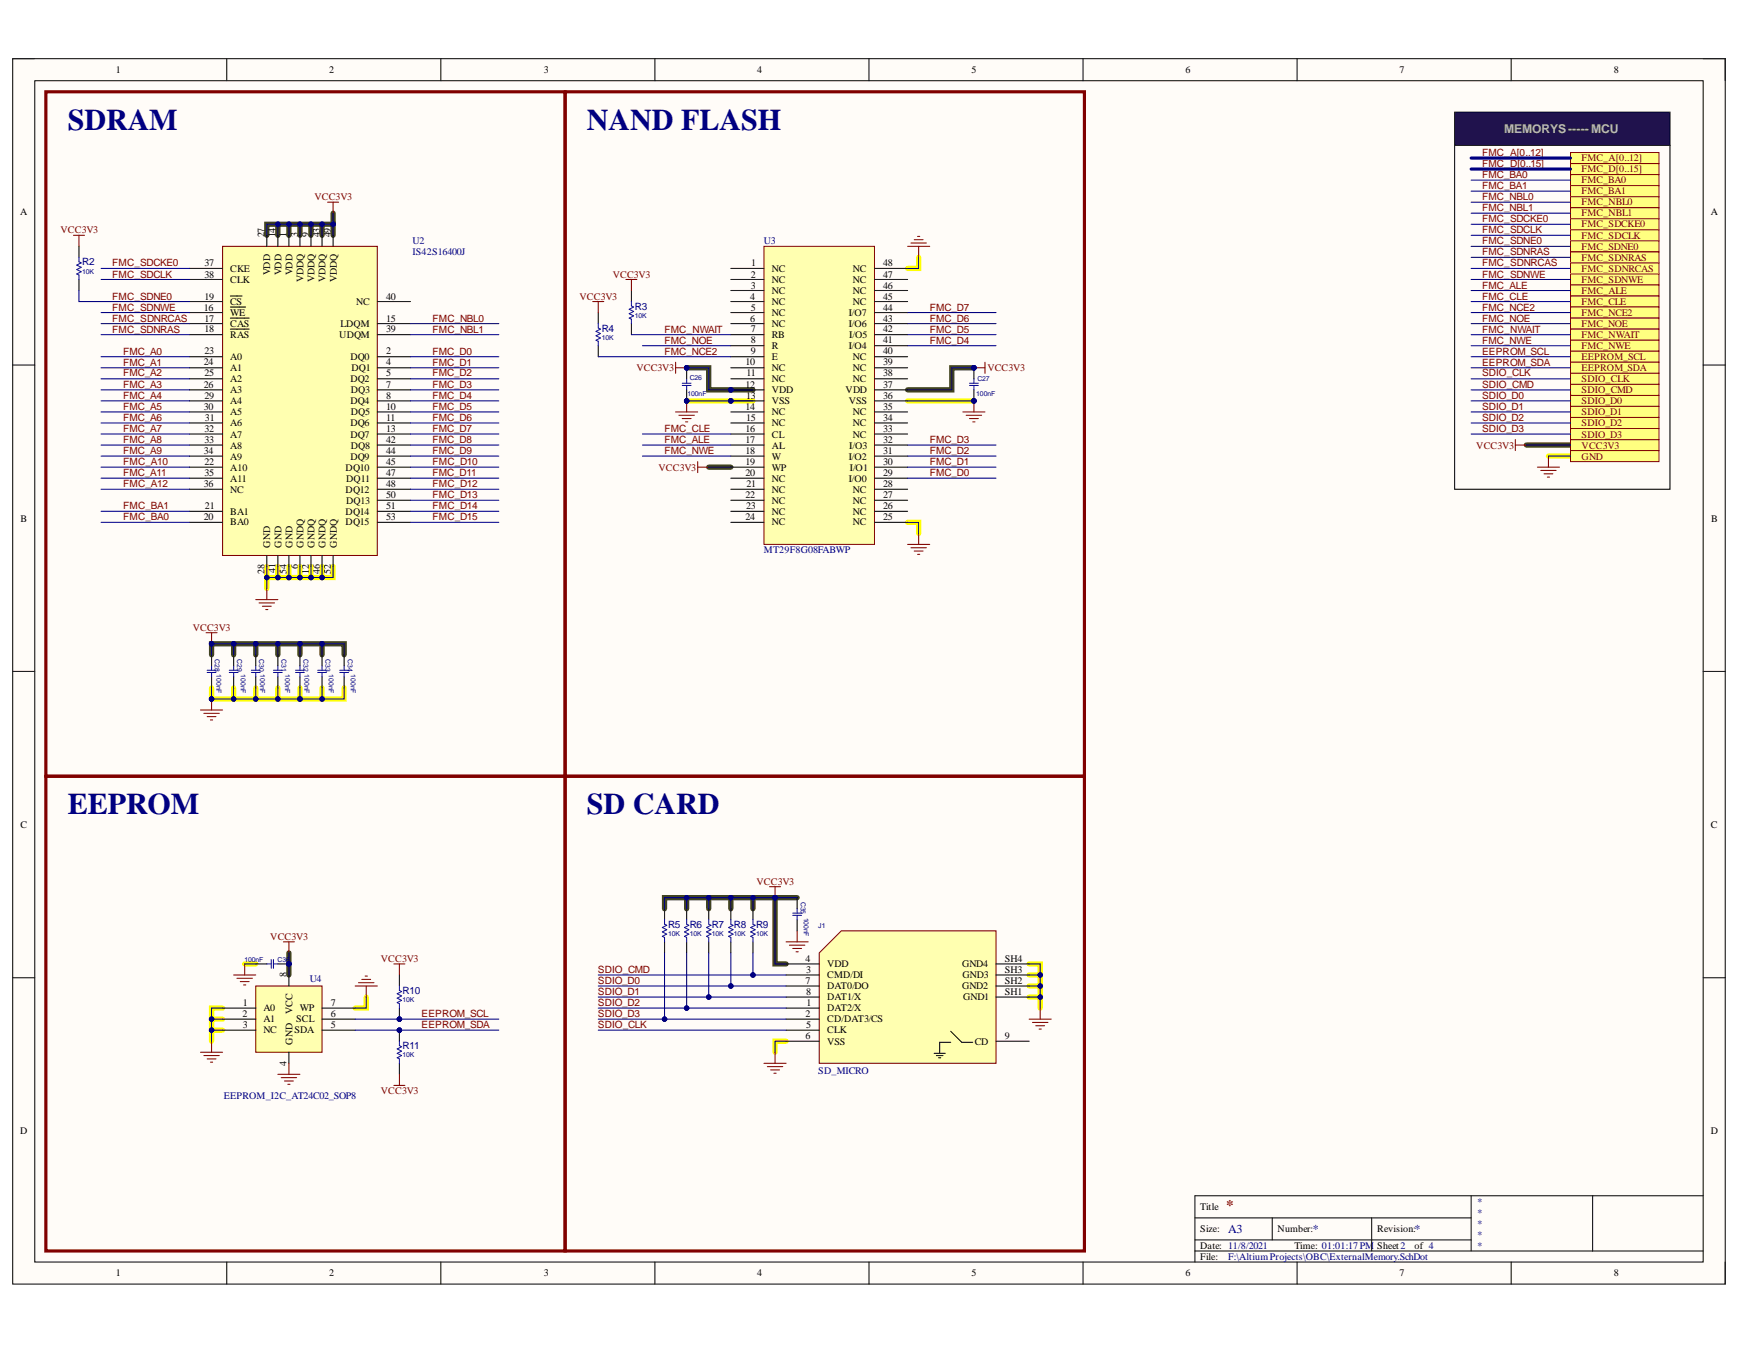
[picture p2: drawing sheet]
<svg xmlns="http://www.w3.org/2000/svg" width="279mm" height="216mm" viewBox="0 0 279 216" stroke-linecap="round" stroke-linejoin="round" font-family="sans-serif">
<defs><g id="words">
<g font-size="4.8" fill="#000080">
<text x="10.9" y="20.8">SDRAM</text>
<text x="94.2" y="20.8">NAND FLASH</text>
<text x="10.9" y="130.7">EEPROM</text>
<text x="94.2" y="130.7">SD CARD</text>
</g>
<text font-size="2.4" fill="#800000" x="196.8" y="194.3">*</text>
<text font-size="1.9" fill="#b7b7b7" x="241.4" y="21.4">MEMORYS----- MCU</text>
<g font-size="1.9" fill="#000080">
<text x="197.1" y="197.9">A3</text>
<text x="210.7" y="197.9">*</text>
<text x="227" y="197.9">*</text>
</g>
<g font-size="1.6">
<text x="18.6" y="11.8">1</text>
<text x="52.8" y="11.8">2</text>
<text x="87.3" y="11.8">3</text>
<text x="121.5" y="11.8">4</text>
<text x="155.9" y="11.8">5</text>
<text x="190.2" y="11.8">6</text>
<text x="224.6" y="11.8">7</text>
<text x="259" y="11.8">8</text>
<text x="3.2" y="34.6">A</text>
<text x="274.5" y="34.6">A</text>
<text x="42.4" y="38.1" transform="rotate(-90 42.4 38.1)">27</text>
<text x="44.2" y="38.1" transform="rotate(-90 44.2 38.1)">14</text>
<text x="46" y="38.1" transform="rotate(-90 46 38.1)">1</text>
<text x="47.8" y="38.1" transform="rotate(-90 47.8 38.1)">3</text>
<text x="49.5" y="38.1" transform="rotate(-90 49.5 38.1)">9</text>
<text x="51.3" y="38.1" transform="rotate(-90 51.3 38.1)">43</text>
<text x="53.1" y="38.1" transform="rotate(-90 53.1 38.1)">49</text>
<text x="32.8" y="42.8">37</text>
<text x="32.8" y="44.5">38</text>
<text x="36.9" y="43.6">CKE</text>
<text x="36.9" y="45.4">CLK</text>
<text x="43.4" y="44.2" transform="rotate(-90 43.4 44.2)">VDD</text>
<text x="45.2" y="44.2" transform="rotate(-90 45.2 44.2)">VDD</text>
<text x="46.9" y="44.2" transform="rotate(-90 46.9 44.2)">VDD</text>
<text x="48.7" y="45.3" transform="rotate(-90 48.7 45.3)">VDDQ</text>
<text x="50.5" y="45.3" transform="rotate(-90 50.5 45.3)">VDDQ</text>
<text x="52.3" y="45.3" transform="rotate(-90 52.3 45.3)">VDDQ</text>
<text x="54" y="45.3" transform="rotate(-90 54 45.3)">VDDQ</text>
<text x="120.5" y="44.5">2</text>
<text x="120.5" y="46.3">3</text>
<text x="120.6" y="42.8">1</text>
<text x="123.9" y="43.6">NC</text>
<text x="123.9" y="45.4">NC</text>
<text x="123.9" y="47.2">NC</text>
<text x="136.9" y="47.2">NC</text>
<text x="136.9" y="45.4">NC</text>
<text x="136.9" y="43.6">NC</text>
<text x="141.7" y="46.3">46</text>
<text x="141.7" y="44.5">47</text>
<text x="141.7" y="42.8">48</text>
<text x="32.7" y="49.9">16</text>
<text x="32.8" y="51.6">17</text>
<text x="32.8" y="53.3">18</text>
<text x="32.8" y="48.1">19</text>
<text x="36.9" y="50.7">WE</text>
<text x="36.9" y="52.5">CAS</text>
<text x="36.9" y="48.9">CS</text>
<text x="54.6" y="52.5">LDQM</text>
<text x="57.2" y="48.9">NC</text>
<text x="62" y="48.1">40</text>
<text x="62" y="53.3">39</text>
<text x="62" y="51.6">15</text>
<text x="120.4" y="48.1">4</text>
<text x="120.4" y="51.6">6</text>
<text x="120.5" y="49.9">5</text>
<text x="120.5" y="53.3">7</text>
<text x="123.9" y="48.9">NC</text>
<text x="123.9" y="50.7">NC</text>
<text x="123.9" y="52.5">NC</text>
<text x="136.2" y="52.5">I/O6</text>
<text x="136.2" y="50.7">I/O7</text>
<text x="136.9" y="48.9">NC</text>
<text x="141.7" y="53.3">42</text>
<text x="141.7" y="51.6">43</text>
<text x="141.7" y="49.9">44</text>
<text x="141.7" y="48.1">45</text>
<text x="32.7" y="58.7">24</text>
<text x="32.8" y="56.9">23</text>
<text x="36.9" y="54.3">RAS</text>
<text x="36.9" y="57.8">A0</text>
<text x="36.9" y="59.6">A1</text>
<text x="54.5" y="54.3">UDQM</text>
<text x="56.2" y="57.8">DQ0</text>
<text x="56.4" y="59.6">DQ1</text>
<text x="62" y="56.9">2</text>
<text x="62" y="58.7">4</text>
<text x="119.6" y="58.7">10</text>
<text x="120.5" y="55.1">8</text>
<text x="120.5" y="56.9">9</text>
<text x="123.9" y="54.3">RB</text>
<text x="123.9" y="56">R</text>
<text x="123.9" y="57.8">E</text>
<text x="123.9" y="59.6">NC</text>
<text x="136.2" y="56">I/O4</text>
<text x="136.3" y="54.3">I/O5</text>
<text x="136.9" y="59.6">NC</text>
<text x="136.9" y="57.8">NC</text>
<text x="141.7" y="58.7">39</text>
<text x="141.7" y="56.9">40</text>
<text x="141.7" y="55.1">41</text>
<text x="32.7" y="62.2">26</text>
<text x="32.7" y="65.8">30</text>
<text x="32.8" y="60.4">25</text>
<text x="32.8" y="64">29</text>
<text x="36.9" y="61.4">A2</text>
<text x="36.9" y="63.1">A3</text>
<text x="36.9" y="64.9">A4</text>
<text x="56.2" y="61.4">DQ2</text>
<text x="56.2" y="64.9">DQ4</text>
<text x="56.3" y="63.1">DQ3</text>
<text x="62" y="60.4">5</text>
<text x="62" y="62.2">7</text>
<text x="62" y="64">8</text>
<text x="62" y="65.8">10</text>
<text x="119.6" y="62.2">12</text>
<text x="119.6" y="65.8">14</text>
<text x="119.7" y="64">13</text>
<text x="119.8" y="60.4">11</text>
<text x="123.9" y="61.4">NC</text>
<text x="123.9" y="63.1">VDD</text>
<text x="123.9" y="64.9">VSS</text>
<text x="135.7" y="63.1">VDD</text>
<text x="136.2" y="64.9">VSS</text>
<text x="136.9" y="61.4">NC</text>
<text x="141.7" y="65.8">35</text>
<text x="141.7" y="64">36</text>
<text x="141.7" y="62.2">37</text>
<text x="141.7" y="60.4">38</text>
<text x="32.8" y="69.3">32</text>
<text x="32.8" y="71.1">33</text>
<text x="32.9" y="67.5">31</text>
<text x="36.9" y="66.7">A5</text>
<text x="36.9" y="68.5">A6</text>
<text x="36.9" y="70.2">A7</text>
<text x="56.2" y="68.5">DQ6</text>
<text x="56.2" y="70.2">DQ7</text>
<text x="56.3" y="66.7">DQ5</text>
<text x="62" y="67.5">11</text>
<text x="62" y="69.3">13</text>
<text x="62" y="71.1">42</text>
<text x="119.6" y="69.3">16</text>
<text x="119.6" y="71.1">17</text>
<text x="119.7" y="67.5">15</text>
<text x="123.9" y="66.7">NC</text>
<text x="123.9" y="68.5">NC</text>
<text x="123.9" y="70.2">CL</text>
<text x="136.9" y="70.2">NC</text>
<text x="136.9" y="68.5">NC</text>
<text x="136.9" y="66.7">NC</text>
<text x="141.7" y="71.1">32</text>
<text x="141.7" y="69.3">33</text>
<text x="141.7" y="67.5">34</text>
<text x="32.7" y="72.9">34</text>
<text x="32.8" y="74.6">22</text>
<text x="32.8" y="76.4">35</text>
<text x="36.9" y="72">A8</text>
<text x="36.9" y="73.8">A9</text>
<text x="36.9" y="75.6">A10</text>
<text x="36.9" y="77.3">A11</text>
<text x="55.5" y="75.6">DQ10</text>
<text x="55.6" y="77.3">DQ11</text>
<text x="56.2" y="73.8">DQ9</text>
<text x="56.3" y="72">DQ8</text>
<text x="62" y="72.9">44</text>
<text x="62" y="74.6">45</text>
<text x="62" y="76.4">47</text>
<text x="119.6" y="72.9">18</text>
<text x="119.6" y="74.6">19</text>
<text x="119.6" y="76.4">20</text>
<text x="123.9" y="72">AL</text>
<text x="123.9" y="73.8">W</text>
<text x="123.9" y="75.6">WP</text>
<text x="123.9" y="77.3">NC</text>
<text x="136.2" y="77.3">I/O0</text>
<text x="136.2" y="73.8">I/O2</text>
<text x="136.3" y="72">I/O3</text>
<text x="136.4" y="75.6">I/O1</text>
<text x="141.7" y="76.4">29</text>
<text x="141.7" y="74.6">30</text>
<text x="141.7" y="72.9">31</text>
<text x="3.3" y="83.8">B</text>
<text x="32.7" y="78.2">36</text>
<text x="32.7" y="83.5">20</text>
<text x="32.9" y="81.7">21</text>
<text x="36.9" y="79.1">NC</text>
<text x="36.9" y="82.7">BA1</text>
<text x="55.5" y="79.1">DQ12</text>
<text x="55.5" y="82.7">DQ14</text>
<text x="55.6" y="80.9">DQ13</text>
<text x="62" y="78.2">48</text>
<text x="62" y="80">50</text>
<text x="62" y="81.7">51</text>
<text x="62" y="83.5">53</text>
<text x="119.6" y="80">22</text>
<text x="119.6" y="83.5">24</text>
<text x="119.7" y="81.7">23</text>
<text x="119.8" y="78.2">21</text>
<text x="123.9" y="79.1">NC</text>
<text x="123.9" y="80.9">NC</text>
<text x="123.9" y="82.7">NC</text>
<text x="136.9" y="82.7">NC</text>
<text x="136.9" y="80.9">NC</text>
<text x="136.9" y="79.1">NC</text>
<text x="141.7" y="83.5">25</text>
<text x="141.7" y="81.7">26</text>
<text x="141.7" y="80">27</text>
<text x="141.7" y="78.2">28</text>
<text x="274.6" y="83.8">B</text>
<text x="36.9" y="84.3">BA0</text>
<text x="43.4" y="87.9" transform="rotate(-90 43.4 87.9)">GND</text>
<text x="45.2" y="87.9" transform="rotate(-90 45.2 87.9)">GND</text>
<text x="46.9" y="87.9" transform="rotate(-90 46.9 87.9)">GND</text>
<text x="48.7" y="87.9" transform="rotate(-90 48.7 87.9)">GNDQ</text>
<text x="50.5" y="87.9" transform="rotate(-90 50.5 87.9)">GNDQ</text>
<text x="52.3" y="87.9" transform="rotate(-90 52.3 87.9)">GNDQ</text>
<text x="54" y="87.9" transform="rotate(-90 54 87.9)">GNDQ</text>
<text x="55.5" y="84.3">DQ15</text>
<text x="123.9" y="84.3">NC</text>
<text x="136.9" y="84.3">NC</text>
<text x="42.4" y="92.1" transform="rotate(-90 42.4 92.1)">28</text>
<text x="44.2" y="92" transform="rotate(-90 44.2 92)">41</text>
<text x="46" y="92.1" transform="rotate(-90 46 92.1)">54</text>
<text x="47.8" y="91.3" transform="rotate(-90 47.8 91.3)">6</text>
<text x="49.5" y="92.1" transform="rotate(-90 49.5 92.1)">12</text>
<text x="51.3" y="92.1" transform="rotate(-90 51.3 92.1)">46</text>
<text x="53.1" y="92.1" transform="rotate(-90 53.1 92.1)">52</text>
<text x="3.3" y="132.9">C</text>
<text x="274.5" y="132.9">C</text>
<text x="129.3" y="154.4">4</text>
<text x="132.7" y="155.2">VDD</text>
<text x="154.4" y="155.2">GND4</text>
<text x="161.2" y="154.4">SH4</text>
<text x="39" y="161.5">1</text>
<text x="46" y="156.9" transform="rotate(-90 46 156.9)">8</text>
<text x="53.1" y="161.5">7</text>
<text x="129.3" y="158">7</text>
<text x="129.4" y="156.2">3</text>
<text x="129.4" y="159.7">8</text>
<text x="129.5" y="161.5">1</text>
<text x="132.7" y="157">CMD/DI</text>
<text x="132.7" y="158.8">DAT0/DO</text>
<text x="132.7" y="160.6">DAT1/X</text>
<text x="154.4" y="158.8">GND2</text>
<text x="154.5" y="157">GND3</text>
<text x="154.6" y="160.6">GND1</text>
<text x="161.2" y="159.7">SH1</text>
<text x="161.2" y="158">SH2</text>
<text x="161.2" y="156.2">SH3</text>
<text x="38.9" y="163.3">2</text>
<text x="39" y="165.1">3</text>
<text x="42.3" y="162.3">A0</text>
<text x="42.3" y="164.1">A1</text>
<text x="42.3" y="165.9">NC</text>
<text x="46.9" y="167.7" transform="rotate(-90 46.9 167.7)">GND</text>
<text x="46.9" y="162.8" transform="rotate(-90 46.9 162.8)">VCC</text>
<text x="47.3" y="165.9">SDA</text>
<text x="47.5" y="164.1">SCL</text>
<text x="48.1" y="162.3">WP</text>
<text x="53.1" y="163.3">6</text>
<text x="53.1" y="165.1">5</text>
<text x="129.3" y="163.3">2</text>
<text x="129.3" y="166.8">6</text>
<text x="129.4" y="165.1">5</text>
<text x="132.7" y="162.3">DAT2/X</text>
<text x="132.7" y="164.1">CD/DAT3/CS</text>
<text x="132.7" y="165.9">CLK</text>
<text x="132.7" y="167.7">VSS</text>
<text x="156.4" y="167.7">CD</text>
<text x="161.2" y="166.8">9</text>
<text x="46" y="171.1" transform="rotate(-90 46 171.1)">4</text>
<text x="3.2" y="182">D</text>
<text x="274.5" y="182">D</text>
<text x="192.6" y="194.3">Title</text>
<text x="192.6" y="197.8">Size:</text>
<text x="205" y="197.8">Number:</text>
<text x="221" y="197.8">Revision:</text>
<text x="192.6" y="200.5">Date: 11/8/2021</text>
<text x="192.6" y="202.2">File:</text>
<text x="207.7" y="200.5">Time: 01:01:17 PM</text>
<text x="221" y="200.5">Sheet2</text>
<text x="227" y="200.5">of 4</text>
<text x="18.6" y="204.9">1</text>
<text x="52.8" y="204.9">2</text>
<text x="87.3" y="204.9">3</text>
<text x="121.5" y="204.9">4</text>
<text x="155.9" y="204.9">5</text>
<text x="190.2" y="204.9">6</text>
<text x="224.6" y="204.9">7</text>
<text x="259" y="204.9">8</text>
</g>
<g font-size="1.6" fill="#800000">
<text x="237.8" y="28.6">FMC_BA0</text>
<text x="237.8" y="25">FMC_A[0..12]</text>
<text x="237.8" y="26.8">FMC_D[0..15]</text>
<text x="253.8" y="29.4">FMC_BA0</text>
<text x="253.8" y="25.9">FMC_A[0..12]</text>
<text x="253.8" y="27.6">FMC_D[0..15]</text>
<text x="50.5" y="32.1">VCC3V3</text>
<text x="237.8" y="30.3">FMC_BA1</text>
<text x="237.8" y="32.1">FMC_NBL0</text>
<text x="237.8" y="33.9">FMC_NBL1</text>
<text x="237.8" y="35.7">FMC_SDCKE0</text>
<text x="253.8" y="31.2">FMC_BA1</text>
<text x="253.8" y="33">FMC_NBL0</text>
<text x="253.8" y="34.7">FMC_NBL1</text>
<text x="9.7" y="37.4">VCC3V3</text>
<text x="237.8" y="37.4">FMC_SDCLK</text>
<text x="237.8" y="39.2">FMC_SDNE0</text>
<text x="237.8" y="41">FMC_SDNRAS</text>
<text x="253.8" y="36.5">FMC_SDCKE0</text>
<text x="253.8" y="38.3">FMC_SDCLK</text>
<text x="253.8" y="40.1">FMC_SDNE0</text>
<text x="253.8" y="41.8">FMC_SDNRAS</text>
<text x="18" y="44.5">FMC_SDCLK</text>
<text x="18" y="42.8">FMC_SDCKE0</text>
<text x="98.3" y="44.5">VCC3V3</text>
<text x="237.8" y="42.8">FMC_SDNRCAS</text>
<text x="237.8" y="44.5">FMC_SDNWE</text>
<text x="237.8" y="46.3">FMC_ALE</text>
<text x="253.8" y="43.6">FMC_SDNRCAS</text>
<text x="253.8" y="45.4">FMC_SDNWE</text>
<text x="253.8" y="47.2">FMC_ALE</text>
<text x="18" y="53.4">FMC_SDNRAS</text>
<text x="18" y="51.6">FMC_SDNRCAS</text>
<text x="18" y="49.9">FMC_SDNWE</text>
<text x="18" y="48.1">FMC_SDNE0</text>
<text x="69.4" y="53.4">FMC_NBL1</text>
<text x="69.4" y="51.6">FMC_NBL0</text>
<text x="93" y="48.1">VCC3V3</text>
<text x="106.6" y="53.4">FMC_NWAIT</text>
<text x="149.2" y="53.4">FMC_D5</text>
<text x="149.2" y="51.6">FMC_D6</text>
<text x="149.2" y="49.9">FMC_D7</text>
<text x="237.8" y="48.1">FMC_CLE</text>
<text x="237.8" y="49.9">FMC_NCE2</text>
<text x="237.8" y="51.6">FMC_NOE</text>
<text x="237.8" y="53.4">FMC_NWAIT</text>
<text x="253.8" y="48.9">FMC_CLE</text>
<text x="253.8" y="50.7">FMC_NCE2</text>
<text x="253.8" y="52.5">FMC_NOE</text>
<text x="19.8" y="57">FMC_A0</text>
<text x="19.8" y="58.7">FMC_A1</text>
<text x="69.4" y="57">FMC_D0</text>
<text x="69.4" y="58.7">FMC_D1</text>
<text x="102.1" y="59.6">VCC3V3</text>
<text x="106.6" y="57">FMC_NCE2</text>
<text x="106.6" y="55.2">FMC_NOE</text>
<text x="149.2" y="55.2">FMC_D4</text>
<text x="158.5" y="59.6">VCC3V3</text>
<text x="237.8" y="55.2">FMC_NWE</text>
<text x="237.8" y="57">EEPROM_SCL</text>
<text x="237.8" y="58.7">EEPROM_SDA</text>
<text x="253.8" y="54.3">FMC_NWAIT</text>
<text x="253.8" y="56">FMC_NWE</text>
<text x="253.8" y="57.8">EEPROM_SCL</text>
<text x="253.8" y="59.6">EEPROM_SDA</text>
<text x="19.8" y="60.4">FMC_A2</text>
<text x="19.8" y="62.2">FMC_A3</text>
<text x="19.8" y="64">FMC_A4</text>
<text x="19.8" y="65.8">FMC_A5</text>
<text x="69.4" y="60.4">FMC_D2</text>
<text x="69.4" y="62.2">FMC_D3</text>
<text x="69.4" y="64">FMC_D4</text>
<text x="69.4" y="65.8">FMC_D5</text>
<text x="237.8" y="60.4">SDIO_CLK</text>
<text x="237.8" y="62.2">SDIO_CMD</text>
<text x="237.8" y="64">SDIO_D0</text>
<text x="237.8" y="65.8">SDIO_D1</text>
<text x="253.8" y="61.4">SDIO_CLK</text>
<text x="253.8" y="63.1">SDIO_CMD</text>
<text x="253.8" y="64.9">SDIO_D0</text>
<text x="19.8" y="67.5">FMC_A6</text>
<text x="19.8" y="69.3">FMC_A7</text>
<text x="19.8" y="71.1">FMC_A8</text>
<text x="69.4" y="67.5">FMC_D6</text>
<text x="69.4" y="69.3">FMC_D7</text>
<text x="69.4" y="71.1">FMC_D8</text>
<text x="106.6" y="69.3">FMC_CLE</text>
<text x="106.6" y="71.1">FMC_ALE</text>
<text x="149.2" y="71.1">FMC_D3</text>
<text x="237.8" y="67.5">SDIO_D2</text>
<text x="237.8" y="69.3">SDIO_D3</text>
<text x="253.8" y="66.7">SDIO_D1</text>
<text x="253.8" y="68.5">SDIO_D2</text>
<text x="253.8" y="70.2">SDIO_D3</text>
<text x="19.8" y="72.9">FMC_A9</text>
<text x="19.8" y="74.6">FMC_A10</text>
<text x="19.8" y="76.4">FMC_A11</text>
<text x="69.4" y="74.6">FMC_D10</text>
<text x="69.4" y="76.4">FMC_D11</text>
<text x="69.4" y="72.9">FMC_D9</text>
<text x="105.7" y="75.6">VCC3V3</text>
<text x="106.6" y="72.9">FMC_NWE</text>
<text x="149.2" y="76.4">FMC_D0</text>
<text x="149.2" y="74.6">FMC_D1</text>
<text x="149.2" y="72.9">FMC_D2</text>
<text x="236.9" y="72">VCC3V3</text>
<text x="253.8" y="72">VCC3V3</text>
<text x="253.8" y="73.8">GND</text>
<text x="19.8" y="78.2">FMC_A12</text>
<text x="19.8" y="81.7">FMC_BA1</text>
<text x="19.8" y="83.5">FMC_BA0</text>
<text x="69.4" y="78.2">FMC_D12</text>
<text x="69.4" y="80">FMC_D13</text>
<text x="69.4" y="81.7">FMC_D14</text>
<text x="69.4" y="83.5">FMC_D15</text>
<text x="30.9" y="101.2">VCC3V3</text>
<text x="121.4" y="142">VCC3V3</text>
<text x="43.4" y="150.9">VCC3V3</text>
<text x="61.1" y="154.4">VCC3V3</text>
<text x="96" y="156.2">SDIO_CMD</text>
<text x="96" y="158">SDIO_D0</text>
<text x="96" y="159.7">SDIO_D1</text>
<text x="96" y="161.5">SDIO_D2</text>
<text x="67.6" y="163.3">EEPROM_SCL</text>
<text x="67.6" y="165.1">EEPROM_SDA</text>
<text x="96" y="163.3">SDIO_D3</text>
<text x="96" y="165.1">SDIO_CLK</text>
<text x="61.1" y="175.6">VCC3V3</text>
</g>
<g font-size="1.6" fill="#000080">
<text x="66.2" y="41">IS42S16400J</text>
<text x="66.2" y="39.2">U2</text>
<text x="122.6" y="39.2">U3</text>
<text x="13.2" y="42.6">R2</text>
<text x="96.6" y="53.2">R4</text>
<text x="101.9" y="49.7">R3</text>
<text x="122.6" y="88.8">MT29F8G08FABWP</text>
<text x="107.2" y="148.9">R5</text>
<text x="110.7" y="148.9">R6</text>
<text x="114.2" y="148.9">R7</text>
<text x="117.8" y="148.9">R8</text>
<text x="121.3" y="148.9">R9</text>
<text x="49.7" y="157.6">U4</text>
<text x="64.6" y="159.6">R10</text>
<text x="64.6" y="168.4">R11</text>
<text x="131.3" y="172.3">SD_MICRO</text>
<text x="35.9" y="176.4">EEPROM_I2C_AT24C02_SOP8</text>
<text x="237" y="193.4">*</text>
<text x="237" y="195.1">*</text>
<text x="237" y="196.9">*</text>
<text x="197.1" y="202.2">F:\AltiumProjects\OBC\ExternalMemory.SchDot</text>
<text x="237" y="198.7">*</text>
<text x="237" y="200.5">*</text>
</g>
<g font-size="1.1" fill="#000080">
<text x="13.2" y="44">10K</text>
<text x="101.9" y="51">10K</text>
<text x="96.6" y="54.5">10K</text>
<text x="110.3" y="63.6">100nF</text>
<text x="110.7" y="60.9">C26</text>
<text x="156.7" y="63.6">100nF</text>
<text x="156.8" y="61.1">C27</text>
<text x="34.5" y="105.8" transform="rotate(90 34.5 105.8)">C28</text>
<text x="38" y="105.8" transform="rotate(90 38 105.8)">C29</text>
<text x="41.6" y="105.8" transform="rotate(90 41.6 105.8)">C30</text>
<text x="45.2" y="105.8" transform="rotate(90 45.2 105.8)">C31</text>
<text x="48.7" y="105.8" transform="rotate(90 48.7 105.8)">C32</text>
<text x="52.3" y="105.8" transform="rotate(90 52.3 105.8)">C33</text>
<text x="55.8" y="105.8" transform="rotate(90 55.8 105.8)">C34</text>
<text x="34.8" y="108.3" transform="rotate(90 34.8 108.3)">100nF</text>
<text x="38.6" y="108.3" transform="rotate(90 38.6 108.3)">100nF</text>
<text x="41.8" y="108.3" transform="rotate(90 41.8 108.3)">100nF</text>
<text x="45.7" y="108.3" transform="rotate(90 45.7 108.3)">100nF</text>
<text x="48.9" y="108.3" transform="rotate(90 48.9 108.3)">100nF</text>
<text x="52.8" y="108.3" transform="rotate(90 52.8 108.3)">100nF</text>
<text x="56.3" y="108.3" transform="rotate(90 56.3 108.3)">100nF</text>
<text x="128.5" y="144.8" transform="rotate(90 128.5 144.8)">C35</text>
<text x="129" y="147.3" transform="rotate(90 129 147.3)">100nF</text>
<text x="131.3" y="149">J1</text>
<text x="39.2" y="154.5">100nF</text>
<text x="44.6" y="154.5">C36</text>
<text x="107.2" y="150.3">10K</text>
<text x="110.7" y="150.3">10K</text>
<text x="114.2" y="150.3">10K</text>
<text x="117.8" y="150.3">10K</text>
<text x="121.3" y="150.3">10K</text>
<text x="64.6" y="160.9">10K</text>
<text x="64.6" y="169.7">10K</text>
</g>
</g></defs>
<path d="M2 9.4h274.9v196.7h-274.9z" fill-rule="evenodd" fill="#fffcf8"/>
<path d="M2 9.4h274.9v196.7h-274.9z" fill="none" stroke="#000" stroke-width=".16"/>
<path d="M5.6 13h267.7v189.6h-267.7z" fill-rule="evenodd" fill="#fffcf8"/>
<g fill="none" stroke="#000" stroke-width=".16">
<path d="M2 9.4h3.6M5.6 13h267.7v189.6h-267.7zM36.4 9.4v3.6M70.7 9.4v3.6M105.1 9.4v3.6M139.5 9.4v3.6M173.8 9.4v3.6M208.2 9.4v3.6M242.5 9.4v3.6M273.3 9.4h3.6v3.6M2 58.6h3.6M273.3 58.6h3.6"/>
<path d="M2 107.8h3.6M273.3 107.8h3.6M2 156.9h3.6M273.3 156.9h3.6M191.8 195.5h44.3M191.8 199h44.3M204.2 195.5v3.5M220.1 195.5v5.3M236.1 191.9v8.9M255.6 191.9v8.9M273.3 191.9h-81.5v10.7M36.4 202.6v3.5"/>
<path d="M70.7 202.6v3.5M105.1 202.6v3.5M139.5 202.6v3.5M173.8 202.6v3.5M191.8 200.8h81.5M208.2 202.6v3.5M242.5 202.6v3.5M276.9 202.6v3.5"/>
</g>
<g fill="none" stroke="#3f4511" stroke-width=".84">
<path d="M42.8 37.8v-1.8h10.7v1.8M44.6 36v1.8M46.4 36v1.8M48.1 36v1.8M49.9 36v1.8M51.7 36v1.8M53.5 34.2v1.8M110.2 59h3.5v3.6h7.1M156.3 59h-3.6v3.6h-7M113.7 75h3.6M244.9 71.4h7.1M34 105.1v-1.8h21.2v1.8"/>
<path d="M37.5 103.3v1.8M41 103.3v1.8M44.6 103.3v1.8M48.1 103.3v1.8M51.7 103.3v1.8M46.4 153v3.5M110.2 144.1v1.8M113.7 144.1v1.8M117.3 144.1v1.8M120.8 144.1v1.8M124.4 144.1h-17.8v1.8M124.4 144.1v10.6h1.8"/>
<path d="M124.4 144.1h3.5"/>
</g>
<g fill="none" stroke="#ff0" stroke-width=".84">
<path d="M147.4 41.3v1.8h-1.7M110.2 64.4h10.6M145.7 64.4h10.6M248.5 73.2h3.5M42.8 90.9v1.8h10.7v-1.8M42.8 92.7v1.8M44.6 90.9v1.8M46.4 90.9v1.8M48.1 90.9v1.8M49.9 90.9v1.8M51.7 90.9v1.8M145.7 83.8h1.7v1.8"/>
<path d="M34 110.4v1.8h14.1M37.5 110.4v1.8M41 110.4v1.8M44.6 110.4v1.8M48.1 110.4v1.8M51.7 110.4v1.8M55.2 110.4v1.8h-7.1M39.3 154.7h1.7M165.2 154.7h1.7v7.1M165.2 158.3h1.7M165.2 156.5h1.7M34 165.4h1.7"/>
<path d="M34 163.6h1.7M35.7 161.8h-1.7v5.3M58.8 160v1.8h-1.8M126.2 167.1h-1.8v1.8M165.2 160h1.7"/>
</g>
<circle cx="117.3" cy="62.6" r=".36" fill="#000080"/>
<circle cx="117.3" cy="62.6" r=".36" fill="none" stroke="#000080" stroke-width=".16"/>
<circle cx="117.3" cy="64.4" r=".36" fill="#000080"/>
<circle cx="117.3" cy="64.4" r=".36" fill="none" stroke="#000080" stroke-width=".16"/>
<path d="M122.6 39.5h17.7v47.9h-17.7z" fill-rule="evenodd" fill="#ffffb0"/>
<path d="M122.6 39.5h17.7v47.9h-17.7z" fill="none" stroke="#800000" stroke-width=".16"/>
<path d="M117.3 43.1h5.3M117.3 44.9h5.3M117.3 46.6h5.3M117.3 48.4h5.3M117.3 50.2h5.3M117.3 51.9h5.3M117.3 53.7h5.3M117.3 55.5h5.3M117.3 57.3h5.3M117.3 59h5.3M117.3 60.8h5.3M117.3 62.6h5.3" fill="none" stroke="#000" stroke-width=".17"/>
<circle cx="117.3" cy="62.6" r=".36" fill="#000080"/>
<circle cx="117.3" cy="62.6" r=".36" fill="none" stroke="#000080" stroke-width=".16"/>
<path d="M117.3 64.4h5.3" fill="none" stroke="#000" stroke-width=".17"/>
<circle cx="117.3" cy="64.4" r=".36" fill="#000080"/>
<circle cx="117.3" cy="64.4" r=".36" fill="none" stroke="#000080" stroke-width=".16"/>
<g fill="none" stroke="#000" stroke-width=".17">
<path d="M140.3 59h5.4M140.3 57.3h5.4M140.3 55.5h5.4M140.3 53.7h5.4M140.3 51.9h5.4M140.3 50.2h5.4M140.3 48.4h5.4M140.3 46.6h5.4M140.3 44.9h5.4M140.3 43.1h5.4M117.3 66.1h5.3M117.3 67.9h5.3"/>
<path d="M117.3 69.7h5.3M117.3 71.4h5.3M117.3 73.2h5.3M117.3 75h5.3M117.3 76.8h5.3M117.3 78.5h5.3M140.3 66.1h5.4M140.3 67.9h5.4M140.3 69.7h5.4M140.3 71.4h5.4M140.3 73.2h5.4M140.3 75h5.4"/>
<path d="M140.3 76.8h5.4M140.3 78.5h5.4M140.3 64.4h5.4M140.3 62.6h5.4M140.3 60.8h5.4M117.3 80.3h5.3M117.3 82.1h5.3M117.3 83.8h5.3M140.3 80.3h5.4M140.3 82.1h5.4M140.3 83.8h5.4"/>
</g>
<path d="M41 158.3h10.7v10.6h-10.7z" fill-rule="evenodd" fill="#ffffb0"/>
<path d="M41 158.3h10.7v10.6h-10.7z" fill="none" stroke="#800000" stroke-width=".17"/>
<path d="M233.4 23.3h34.6v55.2h-34.6zM46.4 156.5v1.8M35.7 163.6h5.3M35.7 165.4h5.3M35.7 161.8h5.3M46.4 168.9v1.8M51.7 163.6h5.3M51.7 165.4h5.3M51.7 161.8h5.3" fill="none" stroke="#000" stroke-width=".17"/>
<path d="M7.4 124.6h83.3v76.2h-83.3z" fill="none" stroke="#800000" stroke-width=".51"/>
<path d="M233.4 18h34.6v5.3h-34.6z" fill-rule="evenodd" fill="#20124d"/>
<path d="M233.4 18h34.6v5.3h-34.6zM34 105.1v1.8M34 108.7v1.7M37.5 105.1v1.8M37.5 108.7v1.7" fill="none" stroke="#000" stroke-width=".17"/>
<path d="M7.4 14.7h83.3v109.9h-83.3zM90.7 14.7h83.3v109.9h-83.3z" fill="none" stroke="#800000" stroke-width=".51"/>
<path d="M52.6 32.5h1.7M53.5 32.5v1.7M41 96.3h3.6M41.6 96.8h2.5M42.1 97.3h1.4M42.6 97.8h.4M42.8 94.5v1.8M32.2 114h3.5M32.7 114.5h2.5M33.2 115h1.5M33.8 115.6h.3M34 112.2v1.8" fill="none" stroke="#800000" stroke-width=".17"/>
<path d="M33.2 107.9h1.5M33.2 107.6h1.5M34 106.9v.7M34 107.9v.8M36.8 107.9h1.4M36.8 107.6h1.4M37.5 106.9v.7M37.5 107.9v.8" fill="none" stroke="#00f" stroke-width=".17"/>
<circle cx="34" cy="112.2" r=".36" fill="#000080"/>
<circle cx="34" cy="112.2" r=".36" fill="none" stroke="#000080" stroke-width=".16"/>
<path d="M33.1 101.6h1.7M34 101.6v1.7" fill="none" stroke="#800000" stroke-width=".17"/>
<circle cx="34" cy="103.3" r=".35" fill="#000080"/>
<circle cx="34" cy="103.3" r=".35" fill="none" stroke="#000080" stroke-width=".16"/>
<g fill="none" stroke="#00f" stroke-width=".17">
<path d="M12.7 41.3v.7l.3 .2-.7 .4 .7 .3-.7 .4 .7 .3-.7 .4 .4 .1v.8M40.3 107.9h1.5M40.3 107.6h1.5M41 106.9v.7M41 107.9v.8M43.9 107.9h1.4M43.9 107.6h1.4M44.6 106.9v.7M44.6 107.9v.8M47.4 107.9h1.4M47.4 107.6h1.4M48.1 106.9v.7"/>
<path d="M48.1 107.9v.8M51 107.9h1.4M51 107.6h1.4M51.7 106.9v.7M51.7 107.9v.8M54.5 107.9h1.4M54.5 107.6h1.4M55.2 106.9v.7M55.2 107.9v.8"/>
</g>
<path d="M12.7 39.5v1.8M12.7 44.9v1.7M41 105.1v1.8M41 108.7v1.7M44.6 105.1v1.8M44.6 108.7v1.7M48.1 105.1v1.8M48.1 108.7v1.7M51.7 105.1v1.8M51.7 108.7v1.7M55.2 105.1v1.8M55.2 108.7v1.7" fill="none" stroke="#000" stroke-width=".17"/>
<path d="M11.8 37.8h1.8M12.7 37.8v1.7M145.7 39.5h3.5M146.2 39h2.5M146.7 38.5h1.4M147.3 37.9h.3M147.4 39.5v1.8M145.7 87.4h3.5M146.2 87.9h2.5M146.7 88.5h1.4M147.3 89h.3M147.4 85.6v1.8" fill="none" stroke="#800000" stroke-width=".17"/>
<circle cx="156.3" cy="64.4" r=".35" fill="#000080"/>
<circle cx="156.3" cy="64.4" r=".35" fill="none" stroke="#000080" stroke-width=".16"/>
<circle cx="156.3" cy="59" r=".35" fill="#000080"/>
<circle cx="156.3" cy="59" r=".35" fill="none" stroke="#000080" stroke-width=".16"/>
<path d="M155.6 61.9h1.4M155.6 61.5h1.4M156.3 60.8v.7M156.3 61.9v.7" fill="none" stroke="#00f" stroke-width=".17"/>
<path d="M156.3 62.6v1.8" fill="none" stroke="#000" stroke-width=".17"/>
<circle cx="156.3" cy="64.4" r=".35" fill="#000080"/>
<circle cx="156.3" cy="64.4" r=".35" fill="none" stroke="#000080" stroke-width=".16"/>
<path d="M156.3 59v1.8" fill="none" stroke="#000" stroke-width=".17"/>
<circle cx="156.3" cy="59" r=".35" fill="#000080"/>
<circle cx="156.3" cy="59" r=".35" fill="none" stroke="#000080" stroke-width=".16"/>
<path d="M154.5 66.1h3.6M155.1 66.7h2.4M155.6 67.2h1.4M156.1 67.7h.4M156.3 64.4v1.7" fill="none" stroke="#800000" stroke-width=".17"/>
<circle cx="156.3" cy="64.4" r=".35" fill="#000080"/>
<circle cx="156.3" cy="64.4" r=".35" fill="none" stroke="#000080" stroke-width=".16"/>
<path d="M156.3 59h1.8M158.1 58.2v1.7" fill="none" stroke="#800000" stroke-width=".17"/>
<circle cx="156.3" cy="59" r=".35" fill="#000080"/>
<circle cx="156.3" cy="59" r=".35" fill="none" stroke="#000080" stroke-width=".16"/>
<circle cx="110.2" cy="64.4" r=".35" fill="#000080"/>
<circle cx="110.2" cy="64.4" r=".35" fill="none" stroke="#000080" stroke-width=".16"/>
<circle cx="110.2" cy="59" r=".35" fill="#000080"/>
<circle cx="110.2" cy="59" r=".35" fill="none" stroke="#000080" stroke-width=".16"/>
<path d="M109.5 61.9h1.4M109.5 61.5h1.4M110.2 60.8v.7M110.2 61.9v.7" fill="none" stroke="#00f" stroke-width=".17"/>
<path d="M110.2 62.6v1.8" fill="none" stroke="#000" stroke-width=".17"/>
<circle cx="110.2" cy="64.4" r=".35" fill="#000080"/>
<circle cx="110.2" cy="64.4" r=".35" fill="none" stroke="#000080" stroke-width=".16"/>
<path d="M110.2 59v1.8" fill="none" stroke="#000" stroke-width=".17"/>
<circle cx="110.2" cy="59" r=".35" fill="#000080"/>
<circle cx="110.2" cy="59" r=".35" fill="none" stroke="#000080" stroke-width=".16"/>
<path d="M108.4 66.1h3.6M109 66.7h2.4M109.5 67.2h1.4M110 67.7h.4M110.2 64.4v1.7" fill="none" stroke="#800000" stroke-width=".17"/>
<circle cx="110.2" cy="64.4" r=".35" fill="#000080"/>
<circle cx="110.2" cy="64.4" r=".35" fill="none" stroke="#000080" stroke-width=".16"/>
<path d="M108.4 58.2v1.7M108.4 59h1.8" fill="none" stroke="#800000" stroke-width=".17"/>
<circle cx="110.2" cy="59" r=".35" fill="#000080"/>
<circle cx="110.2" cy="59" r=".35" fill="none" stroke="#000080" stroke-width=".16"/>
<g fill="none" stroke="#800000" stroke-width=".17">
<path d="M95.1 48.4h1.8M96 48.4v1.8M100.4 44.9h1.8M101.3 44.9v1.7M112 74.1v1.8M112 75h1.7M45.5 151.2h1.7M46.4 151.2v1.8M57 158.3h3.6M57.5 157.7h2.5M58.1 157.2h1.4M58.6 156.7h.4"/>
<path d="M58.8 158.3v1.7M32.2 168.9h3.5M32.7 169.4h2.5M33.2 170h1.5M33.8 170.5h.3M34 167.1v1.8M44.6 172.5h3.5M45.1 173h2.5M45.7 173.5h1.4M46.2 174.1h.3M46.4 170.7v1.8"/>
</g>
<path d="M96 50.2v1.7M96 55.5v1.8M101.3 46.6v1.8M101.3 51.9v1.8" fill="none" stroke="#000" stroke-width=".17"/>
<path d="M96 51.9v.8l.4 .1-.7 .4 .7 .3-.7 .4 .7 .4-.7 .3 .3 .2v.7M101.3 48.4v.7l.4 .2-.7 .3 .7 .4-.7 .4 .7 .3-.7 .4 .3 .1v.7" fill="none" stroke="#00f" stroke-width=".17"/>
<circle cx="64.1" cy="163.6" r=".35" fill="#000080"/>
<circle cx="64.1" cy="163.6" r=".35" fill="none" stroke="#000080" stroke-width=".16"/>
<path d="M64.1 156.5v1.8M64.1 161.8v1.8" fill="none" stroke="#000" stroke-width=".17"/>
<circle cx="64.1" cy="163.6" r=".35" fill="#000080"/>
<circle cx="64.1" cy="163.6" r=".35" fill="none" stroke="#000080" stroke-width=".16"/>
<path d="M64.1 158.3v.7l.4 .2-.8 .3 .8 .4-.8 .3 .8 .4-.8 .3 .4 .2v.7" fill="none" stroke="#00f" stroke-width=".17"/>
<path d="M63.2 154.7h1.8M64.1 154.7v1.8" fill="none" stroke="#800000" stroke-width=".17"/>
<circle cx="64.1" cy="165.4" r=".35" fill="#000080"/>
<circle cx="64.1" cy="165.4" r=".35" fill="none" stroke="#000080" stroke-width=".16"/>
<path d="M64.1 165.4v1.7M64.1 170.7v1.8" fill="none" stroke="#000" stroke-width=".17"/>
<circle cx="64.1" cy="165.4" r=".35" fill="#000080"/>
<circle cx="64.1" cy="165.4" r=".35" fill="none" stroke="#000080" stroke-width=".16"/>
<path d="M64.1 167.1v.7l.4 .2-.8 .4 .8 .3-.8 .4 .8 .3-.8 .4 .4 .2v.7" fill="none" stroke="#00f" stroke-width=".17"/>
<path d="M63.2 174.2h1.8M64.1 172.5v1.7" fill="none" stroke="#800000" stroke-width=".17"/>
<path d="M252 28h14.2v1.8h-14.2z" fill-rule="evenodd" fill="#ffff80"/>
<path d="M252 28h14.2v1.8h-14.2z" fill="none" stroke="#800000" stroke-width=".16"/>
<path d="M252 29.8h14.2v1.8h-14.2z" fill-rule="evenodd" fill="#ffff80"/>
<path d="M252 29.8h14.2v1.8h-14.2z" fill="none" stroke="#800000" stroke-width=".16"/>
<path d="M252 31.6h14.2v1.7h-14.2z" fill-rule="evenodd" fill="#ffff80"/>
<path d="M252 31.6h14.2v1.7h-14.2z" fill="none" stroke="#800000" stroke-width=".16"/>
<path d="M252 33.3h14.2v1.8h-14.2z" fill-rule="evenodd" fill="#ffff80"/>
<path d="M252 33.3h14.2v1.8h-14.2z" fill="none" stroke="#800000" stroke-width=".16"/>
<path d="M252 35.1h14.2v1.8h-14.2z" fill-rule="evenodd" fill="#ffff80"/>
<path d="M252 35.1h14.2v1.8h-14.2z" fill="none" stroke="#800000" stroke-width=".16"/>
<path d="M252 36.9h14.2v1.8h-14.2z" fill-rule="evenodd" fill="#ffff80"/>
<path d="M252 36.9h14.2v1.8h-14.2z" fill="none" stroke="#800000" stroke-width=".16"/>
<path d="M252 38.7h14.2v1.7h-14.2z" fill-rule="evenodd" fill="#ffff80"/>
<path d="M252 38.7h14.2v1.7h-14.2z" fill="none" stroke="#800000" stroke-width=".16"/>
<path d="M252 40.4h14.2v1.8h-14.2z" fill-rule="evenodd" fill="#ffff80"/>
<path d="M252 40.4h14.2v1.8h-14.2z" fill="none" stroke="#800000" stroke-width=".16"/>
<path d="M252 42.2h14.2v1.8h-14.2z" fill-rule="evenodd" fill="#ffff80"/>
<path d="M252 42.2h14.2v1.8h-14.2z" fill="none" stroke="#800000" stroke-width=".16"/>
<path d="M252 44h14.2v1.7h-14.2z" fill-rule="evenodd" fill="#ffff80"/>
<path d="M252 44h14.2v1.7h-14.2z" fill="none" stroke="#800000" stroke-width=".16"/>
<path d="M252 24.5h14.2v1.8h-14.2z" fill-rule="evenodd" fill="#ffff80"/>
<path d="M252 24.5h14.2v1.8h-14.2z" fill="none" stroke="#800000" stroke-width=".16"/>
<path d="M252 26.3h14.2v1.7h-14.2z" fill-rule="evenodd" fill="#ffff80"/>
<path d="M252 26.3h14.2v1.7h-14.2z" fill="none" stroke="#800000" stroke-width=".16"/>
<path d="M252 45.7h14.2v1.8h-14.2z" fill-rule="evenodd" fill="#ffff80"/>
<path d="M252 45.7h14.2v1.8h-14.2z" fill="none" stroke="#800000" stroke-width=".16"/>
<path d="M252 47.5h14.2v1.8h-14.2z" fill-rule="evenodd" fill="#ffff80"/>
<path d="M252 47.5h14.2v1.8h-14.2z" fill="none" stroke="#800000" stroke-width=".16"/>
<path d="M252 49.3h14.2v1.8h-14.2z" fill-rule="evenodd" fill="#ffff80"/>
<path d="M252 49.3h14.2v1.8h-14.2z" fill="none" stroke="#800000" stroke-width=".16"/>
<path d="M252 51.1h14.2v1.7h-14.2z" fill-rule="evenodd" fill="#ffff80"/>
<path d="M252 51.1h14.2v1.7h-14.2z" fill="none" stroke="#800000" stroke-width=".16"/>
<path d="M252 52.8h14.2v1.8h-14.2z" fill-rule="evenodd" fill="#ffff80"/>
<path d="M252 52.8h14.2v1.8h-14.2z" fill="none" stroke="#800000" stroke-width=".16"/>
<path d="M252 54.6h14.2v1.8h-14.2z" fill-rule="evenodd" fill="#ffff80"/>
<path d="M252 54.6h14.2v1.8h-14.2z" fill="none" stroke="#800000" stroke-width=".16"/>
<path d="M252 56.4h14.2v1.8h-14.2z" fill-rule="evenodd" fill="#ffff80"/>
<path d="M252 56.4h14.2v1.8h-14.2z" fill="none" stroke="#800000" stroke-width=".16"/>
<path d="M252 58.2h14.2v1.7h-14.2z" fill-rule="evenodd" fill="#ffff80"/>
<path d="M252 58.2h14.2v1.7h-14.2z" fill="none" stroke="#800000" stroke-width=".16"/>
<path d="M252 70.6h14.2v1.7h-14.2z" fill-rule="evenodd" fill="#ffff80"/>
<path d="M252 70.6h14.2v1.7h-14.2z" fill="none" stroke="#800000" stroke-width=".16"/>
<path d="M252 72.3h14.2v1.8h-14.2z" fill-rule="evenodd" fill="#ffff80"/>
<path d="M252 72.3h14.2v1.8h-14.2z" fill="none" stroke="#800000" stroke-width=".16"/>
<path d="M243.2 70.6v1.7M243.2 71.4h1.7M246.7 75h3.6M247.3 75.5h2.4M247.8 76.1h1.4M248.3 76.6h.4M248.5 73.2v1.8" fill="none" stroke="#800000" stroke-width=".17"/>
<path d="M131.5 153l3.5-3.6h24.8v21.3h-28.3z" fill-rule="evenodd" fill="#ffffb0"/>
<g fill="none" stroke="#800000" stroke-width=".17">
<path d="M123.5 142.3h1.8M124.4 142.3v1.8M131.5 153l3.5-3.6h24.8v21.3h-28.3zM122.6 170.7h3.6M123.1 171.2h2.5M123.7 171.7h1.4M124.2 172.3h.4M124.4 168.9v1.8M165.2 163.6h3.5M165.7 164.1h2.5M166.2 164.7h1.4M166.8 165.2h.3"/>
<path d="M166.9 161.8v1.8"/>
</g>
<g fill="none" stroke="#000" stroke-width=".17">
<path d="M120.8 145.9v1.7M120.8 151.2v1.8M126.2 158.3h5.3M126.2 156.5h5.3M126.2 154.7h5.3M127.9 144.1v1.8M127.9 147.6v1.8M159.8 158.3h5.4M159.8 156.5h5.4M159.8 154.7h5.4M126.2 160h5.3M126.2 167.1h5.3"/>
<path d="M126.2 161.8h5.3M126.2 163.6h5.3M126.2 165.4h5.3M149.9 169.1h1.8M150.3 169.4h1M150.6 169.8h.4M152.6 167.3h-1.8v1.8M152.6 165.5l1.7 1.8h1.8M159.8 160h5.4M159.8 167.1h5.4"/>
</g>
<path d="M120.8 147.6v.8l.4 .1-.7 .4 .7 .3-.7 .4 .7 .3-.7 .4 .3 .2v.7M127.2 146.9h1.4M127.2 146.6h1.4M127.9 145.9v.7M127.9 146.9v.7" fill="none" stroke="#00f" stroke-width=".17"/>
<circle cx="124.4" cy="144.1" r=".36" fill="#000080"/>
<circle cx="124.4" cy="144.1" r=".36" fill="none" stroke="#000080" stroke-width=".16"/>
<path d="M106.6 145.9v1.7M106.6 151.2v1.8M110.2 145.9v1.7M110.2 151.2v1.8M113.7 145.9v1.7M113.7 151.2v1.8M117.3 145.9v1.7M117.3 151.2v1.8" fill="none" stroke="#000" stroke-width=".17"/>
<path d="M106.6 147.6v.8l.4 .1-.7 .4 .7 .3-.7 .4 .7 .3-.7 .4 .3 .2v.7M110.2 147.6v.8l.3 .1-.7 .4 .7 .3-.7 .4 .7 .3-.7 .4 .4 .2v.7M113.7 147.6v.8l.4 .1-.7 .4 .7 .3-.7 .4 .7 .3-.7 .4 .3 .2v.7M117.3 147.6v.8l.3 .1-.7 .4 .7 .3-.7 .4 .7 .3-.7 .4 .4 .2v.7" fill="none" stroke="#00f" stroke-width=".17"/>
<path d="M126.2 151.2h3.5M126.7 151.7h2.5M127.2 152.2h1.4M127.7 152.8h.4M127.9 149.4v1.8" fill="none" stroke="#800000" stroke-width=".17"/>
<path d="M252 59.9h14.2v1.8h-14.2z" fill-rule="evenodd" fill="#ffff80"/>
<path d="M252 59.9h14.2v1.8h-14.2z" fill="none" stroke="#800000" stroke-width=".16"/>
<path d="M252 61.7h14.2v1.8h-14.2z" fill-rule="evenodd" fill="#ffff80"/>
<path d="M252 61.7h14.2v1.8h-14.2z" fill="none" stroke="#800000" stroke-width=".16"/>
<path d="M252 63.5h14.2v1.7h-14.2z" fill-rule="evenodd" fill="#ffff80"/>
<path d="M252 63.5h14.2v1.7h-14.2z" fill="none" stroke="#800000" stroke-width=".16"/>
<path d="M252 65.2h14.2v1.8h-14.2z" fill-rule="evenodd" fill="#ffff80"/>
<path d="M252 65.2h14.2v1.8h-14.2z" fill="none" stroke="#800000" stroke-width=".16"/>
<path d="M252 67h14.2v1.8h-14.2z" fill-rule="evenodd" fill="#ffff80"/>
<path d="M252 67h14.2v1.8h-14.2z" fill="none" stroke="#800000" stroke-width=".16"/>
<path d="M252 68.8h14.2v1.8h-14.2z" fill-rule="evenodd" fill="#ffff80"/>
<path d="M252 68.8h14.2v1.8h-14.2z" fill="none" stroke="#800000" stroke-width=".16"/>
<path d="M90.7 124.6h83.3v76.2h-83.3z" fill="none" stroke="#800000" stroke-width=".51"/>
<path d="M35.7 39.5h24.9v49.7h-24.9z" fill-rule="evenodd" fill="#ffffb0"/>
<path d="M35.7 39.5h24.9v49.7h-24.9z" fill="none" stroke="#800000" stroke-width=".17"/>
<g fill="none" stroke="#000" stroke-width=".17">
<path d="M42.8 37.8v1.7M44.6 37.8v1.7M46.4 37.8v1.7M48.1 37.8v1.7M49.9 37.8v1.7M51.7 37.8v1.7M53.5 37.8v1.7M30.4 43.1h5.3M30.4 44.9h5.3M30.4 48.4h5.3M30.4 53.7h5.3M30.4 51.9h5.3"/>
<path d="M30.4 50.2h5.3M30.4 57.3h5.3M30.4 59h5.3M37 49.3h2.4M37 51.1h3M37 52.8h3M37 47.5h1.8M60.6 48.4h5.3M60.6 53.7h5.3M60.6 51.9h5.3M60.6 57.3h5.3M60.6 59h5.3"/>
<path d="M30.4 78.5h5.3M30.4 60.8h5.3M30.4 62.6h5.3M30.4 64.4h5.3M30.4 66.1h5.3M30.4 67.9h5.3M30.4 69.7h5.3M30.4 71.4h5.3M30.4 73.2h5.3M30.4 75h5.3M30.4 76.8h5.3M60.6 78.5h5.3"/>
<path d="M60.6 60.8h5.3M60.6 62.6h5.3M60.6 64.4h5.3M60.6 66.1h5.3M60.6 67.9h5.3M60.6 69.7h5.3M60.6 71.4h5.3M60.6 73.2h5.3M60.6 75h5.3M60.6 76.8h5.3M30.4 83.8h5.3M30.4 82.1h5.3"/>
<path d="M42.8 89.2v1.7M44.6 89.2v1.7M46.4 89.2v1.7M48.1 89.2v1.7M49.9 89.2v1.7M51.7 89.2v1.7M53.5 89.2v1.7M60.6 83.8h5.3M60.6 82.1h5.3M60.6 80.3h5.3"/>
</g>
<circle cx="46.4" cy="154.7" r=".35" fill="#000080"/>
<circle cx="46.4" cy="154.7" r=".35" fill="none" stroke="#000080" stroke-width=".16"/>
<path d="M42.8 154.7h.7M43.5 154v1.4M43.9 154.7h.7M43.9 154v1.4" fill="none" stroke="#00f" stroke-width=".17"/>
<path d="M41 154.7h1.8M44.6 154.7h1.8" fill="none" stroke="#000" stroke-width=".17"/>
<circle cx="46.4" cy="154.7" r=".35" fill="#000080"/>
<circle cx="46.4" cy="154.7" r=".35" fill="none" stroke="#000080" stroke-width=".16"/>
<path d="M120.8 144.1v1.8" fill="none" stroke="#000080" stroke-width=".17"/>
<circle cx="120.8" cy="144.1" r=".36" fill="#000080"/>
<circle cx="120.8" cy="144.1" r=".36" fill="none" stroke="#000080" stroke-width=".16"/>
<g fill="none" stroke="#000080" stroke-width=".17">
<path d="M12.7 46.6v1.8h17.7M16.2 59h14.2M16.2 57.3h14.2M16.2 53.7h14.2M16.2 51.9h14.2M16.2 50.2h14.2M16.2 44.9h14.2M16.2 43.1h14.2M16.2 78.5h14.2M16.2 76.8h14.2M16.2 75h14.2M16.2 73.2h14.2"/>
<path d="M16.2 71.4h14.2M16.2 69.7h14.2M16.2 67.9h14.2M16.2 66.1h14.2M16.2 64.4h14.2M16.2 62.6h14.2M16.2 60.8h14.2M16.2 83.8h14.2M16.2 82.1h14.2M34 165.4h1.7"/>
</g>
<circle cx="34" cy="165.4" r=".35" fill="#000080"/>
<circle cx="34" cy="165.4" r=".35" fill="none" stroke="#000080" stroke-width=".16"/>
<path d="M34 163.6h1.7" fill="none" stroke="#000080" stroke-width=".17"/>
<circle cx="34" cy="163.6" r=".35" fill="#000080"/>
<circle cx="34" cy="163.6" r=".35" fill="none" stroke="#000080" stroke-width=".16"/>
<path d="M35.7 161.8h-1.7v5.3" fill="none" stroke="#000080" stroke-width=".17"/>
<circle cx="34" cy="165.4" r=".35" fill="#000080"/>
<circle cx="34" cy="165.4" r=".35" fill="none" stroke="#000080" stroke-width=".16"/>
<circle cx="34" cy="163.6" r=".35" fill="#000080"/>
<circle cx="34" cy="163.6" r=".35" fill="none" stroke="#000080" stroke-width=".16"/>
<path d="M34 112.2h14.1" fill="none" stroke="#000080" stroke-width=".17"/>
<circle cx="34" cy="112.2" r=".36" fill="#000080"/>
<circle cx="34" cy="112.2" r=".36" fill="none" stroke="#000080" stroke-width=".16"/>
<circle cx="37.5" cy="112.2" r=".36" fill="#000080"/>
<circle cx="37.5" cy="112.2" r=".36" fill="none" stroke="#000080" stroke-width=".16"/>
<circle cx="41" cy="112.2" r=".36" fill="#000080"/>
<circle cx="41" cy="112.2" r=".36" fill="none" stroke="#000080" stroke-width=".16"/>
<circle cx="44.6" cy="112.2" r=".36" fill="#000080"/>
<circle cx="44.6" cy="112.2" r=".36" fill="none" stroke="#000080" stroke-width=".16"/>
<circle cx="48.1" cy="112.2" r=".36" fill="#000080"/>
<circle cx="48.1" cy="112.2" r=".36" fill="none" stroke="#000080" stroke-width=".16"/>
<path d="M34 105.1v-1.8h21.2v1.8" fill="none" stroke="#000080" stroke-width=".17"/>
<circle cx="51.7" cy="103.3" r=".35" fill="#000080"/>
<circle cx="51.7" cy="103.3" r=".35" fill="none" stroke="#000080" stroke-width=".16"/>
<circle cx="48.1" cy="103.3" r=".35" fill="#000080"/>
<circle cx="48.1" cy="103.3" r=".35" fill="none" stroke="#000080" stroke-width=".16"/>
<circle cx="44.6" cy="103.3" r=".35" fill="#000080"/>
<circle cx="44.6" cy="103.3" r=".35" fill="none" stroke="#000080" stroke-width=".16"/>
<circle cx="41" cy="103.3" r=".35" fill="#000080"/>
<circle cx="41" cy="103.3" r=".35" fill="none" stroke="#000080" stroke-width=".16"/>
<circle cx="37.5" cy="103.3" r=".35" fill="#000080"/>
<circle cx="37.5" cy="103.3" r=".35" fill="none" stroke="#000080" stroke-width=".16"/>
<circle cx="34" cy="103.3" r=".35" fill="#000080"/>
<circle cx="34" cy="103.3" r=".35" fill="none" stroke="#000080" stroke-width=".16"/>
<path d="M42.8 90.9v1.8h10.7v-1.8" fill="none" stroke="#000080" stroke-width=".17"/>
<circle cx="42.8" cy="92.7" r=".35" fill="#000080"/>
<circle cx="42.8" cy="92.7" r=".35" fill="none" stroke="#000080" stroke-width=".16"/>
<circle cx="44.6" cy="92.7" r=".35" fill="#000080"/>
<circle cx="44.6" cy="92.7" r=".35" fill="none" stroke="#000080" stroke-width=".16"/>
<circle cx="46.4" cy="92.7" r=".35" fill="#000080"/>
<circle cx="46.4" cy="92.7" r=".35" fill="none" stroke="#000080" stroke-width=".16"/>
<circle cx="48.1" cy="92.7" r=".35" fill="#000080"/>
<circle cx="48.1" cy="92.7" r=".35" fill="none" stroke="#000080" stroke-width=".16"/>
<circle cx="49.9" cy="92.7" r=".36" fill="#000080"/>
<circle cx="49.9" cy="92.7" r=".36" fill="none" stroke="#000080" stroke-width=".16"/>
<circle cx="51.7" cy="92.7" r=".35" fill="#000080"/>
<circle cx="51.7" cy="92.7" r=".35" fill="none" stroke="#000080" stroke-width=".16"/>
<path d="M42.8 37.8v-1.8h10.7v1.8" fill="none" stroke="#000080" stroke-width=".17"/>
<circle cx="44.6" cy="36" r=".35" fill="#000080"/>
<circle cx="44.6" cy="36" r=".35" fill="none" stroke="#000080" stroke-width=".16"/>
<circle cx="46.4" cy="36" r=".35" fill="#000080"/>
<circle cx="46.4" cy="36" r=".35" fill="none" stroke="#000080" stroke-width=".16"/>
<circle cx="48.1" cy="36" r=".35" fill="#000080"/>
<circle cx="48.1" cy="36" r=".35" fill="none" stroke="#000080" stroke-width=".16"/>
<circle cx="49.9" cy="36" r=".36" fill="#000080"/>
<circle cx="49.9" cy="36" r=".36" fill="none" stroke="#000080" stroke-width=".16"/>
<circle cx="51.7" cy="36" r=".35" fill="#000080"/>
<circle cx="51.7" cy="36" r=".35" fill="none" stroke="#000080" stroke-width=".16"/>
<circle cx="53.5" cy="36" r=".36" fill="#000080"/>
<circle cx="53.5" cy="36" r=".36" fill="none" stroke="#000080" stroke-width=".16"/>
<path d="M55.2 110.4v1.8h-7.1" fill="none" stroke="#000080" stroke-width=".17"/>
<circle cx="48.1" cy="112.2" r=".36" fill="#000080"/>
<circle cx="48.1" cy="112.2" r=".36" fill="none" stroke="#000080" stroke-width=".16"/>
<circle cx="51.7" cy="112.2" r=".36" fill="#000080"/>
<circle cx="51.7" cy="112.2" r=".36" fill="none" stroke="#000080" stroke-width=".16"/>
<path d="M57 165.4h23.1" fill="none" stroke="#000080" stroke-width=".17"/>
<circle cx="64.1" cy="165.4" r=".35" fill="#000080"/>
<circle cx="64.1" cy="165.4" r=".35" fill="none" stroke="#000080" stroke-width=".16"/>
<path d="M57 163.6h23.1" fill="none" stroke="#000080" stroke-width=".17"/>
<circle cx="64.1" cy="163.6" r=".35" fill="#000080"/>
<circle cx="64.1" cy="163.6" r=".35" fill="none" stroke="#000080" stroke-width=".16"/>
<g fill="none" stroke="#000080" stroke-width=".17">
<path d="M65.9 59h14.2M65.9 57.3h14.2M65.9 53.7h14.2M65.9 51.9h14.2M65.9 78.5h14.2M65.9 76.8h14.2M65.9 75h14.2M65.9 73.2h14.2M65.9 71.4h14.2M65.9 69.7h14.2M65.9 67.9h14.2M65.9 66.1h14.2"/>
<path d="M65.9 64.4h14.2M65.9 62.6h14.2M65.9 60.8h14.2M65.9 83.8h14.2M65.9 82.1h14.2M65.9 80.3h14.2M58.8 160v1.8h-1.8M96 165.4h30.2M96 163.6h10.6"/>
</g>
<circle cx="106.6" cy="163.6" r=".35" fill="#000080"/>
<circle cx="106.6" cy="163.6" r=".35" fill="none" stroke="#000080" stroke-width=".16"/>
<path d="M96 161.8h14.2" fill="none" stroke="#000080" stroke-width=".17"/>
<circle cx="110.2" cy="161.8" r=".35" fill="#000080"/>
<circle cx="110.2" cy="161.8" r=".35" fill="none" stroke="#000080" stroke-width=".16"/>
<path d="M96 160h17.7" fill="none" stroke="#000080" stroke-width=".17"/>
<circle cx="113.7" cy="160" r=".35" fill="#000080"/>
<circle cx="113.7" cy="160" r=".35" fill="none" stroke="#000080" stroke-width=".16"/>
<path d="M96 158.3h21.3" fill="none" stroke="#000080" stroke-width=".17"/>
<circle cx="117.3" cy="158.3" r=".36" fill="#000080"/>
<circle cx="117.3" cy="158.3" r=".36" fill="none" stroke="#000080" stroke-width=".16"/>
<path d="M96 156.5h24.8" fill="none" stroke="#000080" stroke-width=".17"/>
<circle cx="120.8" cy="156.5" r=".36" fill="#000080"/>
<circle cx="120.8" cy="156.5" r=".36" fill="none" stroke="#000080" stroke-width=".16"/>
<path d="M96 57.3h21.3M101.3 53.7h16M103.1 55.5h14.2M103.1 73.2h14.2M103.1 71.4h14.2M103.1 69.7h14.2M106.6 153v10.6h19.6" fill="none" stroke="#000080" stroke-width=".17"/>
<circle cx="106.6" cy="163.6" r=".35" fill="#000080"/>
<circle cx="106.6" cy="163.6" r=".35" fill="none" stroke="#000080" stroke-width=".16"/>
<path d="M124.4 144.1h-17.8v1.8" fill="none" stroke="#000080" stroke-width=".17"/>
<circle cx="124.4" cy="144.1" r=".36" fill="#000080"/>
<circle cx="124.4" cy="144.1" r=".36" fill="none" stroke="#000080" stroke-width=".16"/>
<circle cx="120.8" cy="144.1" r=".36" fill="#000080"/>
<circle cx="120.8" cy="144.1" r=".36" fill="none" stroke="#000080" stroke-width=".16"/>
<circle cx="117.3" cy="144.1" r=".36" fill="#000080"/>
<circle cx="117.3" cy="144.1" r=".36" fill="none" stroke="#000080" stroke-width=".16"/>
<circle cx="113.7" cy="144.1" r=".35" fill="#000080"/>
<circle cx="113.7" cy="144.1" r=".35" fill="none" stroke="#000080" stroke-width=".16"/>
<circle cx="110.2" cy="144.1" r=".35" fill="#000080"/>
<circle cx="110.2" cy="144.1" r=".35" fill="none" stroke="#000080" stroke-width=".16"/>
<path d="M110.2 153v8.8h16" fill="none" stroke="#000080" stroke-width=".17"/>
<circle cx="110.2" cy="161.8" r=".35" fill="#000080"/>
<circle cx="110.2" cy="161.8" r=".35" fill="none" stroke="#000080" stroke-width=".16"/>
<path d="M110.2 64.4h10.6" fill="none" stroke="#000080" stroke-width=".17"/>
<circle cx="117.3" cy="64.4" r=".36" fill="#000080"/>
<circle cx="117.3" cy="64.4" r=".36" fill="none" stroke="#000080" stroke-width=".16"/>
<circle cx="110.2" cy="64.4" r=".35" fill="#000080"/>
<circle cx="110.2" cy="64.4" r=".35" fill="none" stroke="#000080" stroke-width=".16"/>
<path d="M110.2 59h3.5v3.6h7.1" fill="none" stroke="#000080" stroke-width=".17"/>
<circle cx="117.3" cy="62.6" r=".36" fill="#000080"/>
<circle cx="117.3" cy="62.6" r=".36" fill="none" stroke="#000080" stroke-width=".16"/>
<circle cx="110.2" cy="59" r=".35" fill="#000080"/>
<circle cx="110.2" cy="59" r=".35" fill="none" stroke="#000080" stroke-width=".16"/>
<path d="M113.7 153v7h12.5" fill="none" stroke="#000080" stroke-width=".17"/>
<circle cx="113.7" cy="160" r=".35" fill="#000080"/>
<circle cx="113.7" cy="160" r=".35" fill="none" stroke="#000080" stroke-width=".16"/>
<path d="M113.7 75h3.6M117.3 153v5.3h8.9" fill="none" stroke="#000080" stroke-width=".17"/>
<circle cx="117.3" cy="158.3" r=".36" fill="#000080"/>
<circle cx="117.3" cy="158.3" r=".36" fill="none" stroke="#000080" stroke-width=".16"/>
<path d="M120.8 153v3.5h5.4" fill="none" stroke="#000080" stroke-width=".17"/>
<circle cx="120.8" cy="156.5" r=".36" fill="#000080"/>
<circle cx="120.8" cy="156.5" r=".36" fill="none" stroke="#000080" stroke-width=".16"/>
<path d="M124.4 144.1v10.6h1.8M126.2 167.1h-1.8v1.8" fill="none" stroke="#000080" stroke-width=".17"/>
<circle cx="124.4" cy="144.1" r=".36" fill="#000080"/>
<circle cx="124.4" cy="144.1" r=".36" fill="none" stroke="#000080" stroke-width=".16"/>
<path d="M124.4 144.1h3.5" fill="none" stroke="#000080" stroke-width=".17"/>
<circle cx="124.4" cy="144.1" r=".36" fill="#000080"/>
<circle cx="124.4" cy="144.1" r=".36" fill="none" stroke="#000080" stroke-width=".16"/>
<path d="M145.7 76.8h14.1M145.7 75h14.1M145.7 73.2h14.1M145.7 71.4h14.1M145.7 64.4h10.6M145.7 83.8h1.7v1.8" fill="none" stroke="#000080" stroke-width=".17"/>
<circle cx="156.3" cy="64.4" r=".35" fill="#000080"/>
<circle cx="156.3" cy="64.4" r=".35" fill="none" stroke="#000080" stroke-width=".16"/>
<path d="M156.3 59h-3.6v3.6h-7" fill="none" stroke="#000080" stroke-width=".17"/>
<circle cx="156.3" cy="59" r=".35" fill="#000080"/>
<circle cx="156.3" cy="59" r=".35" fill="none" stroke="#000080" stroke-width=".16"/>
<path d="M145.7 55.5h14.1M145.7 53.7h14.1M145.7 51.9h14.1M145.7 50.2h14.1M147.4 41.3v1.8h-1.7M165.2 160h1.7" fill="none" stroke="#000080" stroke-width=".17"/>
<circle cx="166.9" cy="160" r=".35" fill="#000080"/>
<circle cx="166.9" cy="160" r=".35" fill="none" stroke="#000080" stroke-width=".16"/>
<path d="M165.2 158.3h1.7" fill="none" stroke="#000080" stroke-width=".17"/>
<circle cx="166.9" cy="158.3" r=".35" fill="#000080"/>
<circle cx="166.9" cy="158.3" r=".35" fill="none" stroke="#000080" stroke-width=".16"/>
<path d="M165.2 156.5h1.7" fill="none" stroke="#000080" stroke-width=".17"/>
<circle cx="166.9" cy="156.5" r=".35" fill="#000080"/>
<circle cx="166.9" cy="156.5" r=".35" fill="none" stroke="#000080" stroke-width=".16"/>
<path d="M165.2 154.7h1.7v7.1" fill="none" stroke="#000080" stroke-width=".17"/>
<circle cx="166.9" cy="160" r=".35" fill="#000080"/>
<circle cx="166.9" cy="160" r=".35" fill="none" stroke="#000080" stroke-width=".16"/>
<circle cx="166.9" cy="158.3" r=".35" fill="#000080"/>
<circle cx="166.9" cy="158.3" r=".35" fill="none" stroke="#000080" stroke-width=".16"/>
<circle cx="166.9" cy="156.5" r=".35" fill="#000080"/>
<circle cx="166.9" cy="156.5" r=".35" fill="none" stroke="#000080" stroke-width=".16"/>
<g fill="none" stroke="#000080" stroke-width=".17">
<path d="M236.1 39.5h15.9M236.1 37.8h15.9M236.1 36h15.9M236.1 34.2h15.9M236.1 32.5h15.9M236.1 30.7h15.9M236.1 28.9h15.9M236.1 59h15.9M236.1 57.3h15.9M236.1 55.5h15.9M236.1 53.7h15.9M236.1 51.9h15.9"/>
<path d="M236.1 50.2h15.9M236.1 48.4h15.9M236.1 46.6h15.9M236.1 44.9h15.9M236.1 43.1h15.9M236.1 41.3h15.9M236.1 69.7h15.9M236.1 67.9h15.9M236.1 66.1h15.9M236.1 64.4h15.9M236.1 62.6h15.9M236.1 60.8h15.9"/>
<path d="M244.9 71.4h7.1M248.5 73.2h3.5M34 110.4v1.8"/>
</g>
<circle cx="34" cy="112.2" r=".36" fill="#000080"/>
<circle cx="34" cy="112.2" r=".36" fill="none" stroke="#000080" stroke-width=".16"/>
<path d="M37.5 110.4v1.8" fill="none" stroke="#000080" stroke-width=".17"/>
<circle cx="37.5" cy="112.2" r=".36" fill="#000080"/>
<circle cx="37.5" cy="112.2" r=".36" fill="none" stroke="#000080" stroke-width=".16"/>
<path d="M37.5 103.3v1.8" fill="none" stroke="#000080" stroke-width=".17"/>
<circle cx="37.5" cy="103.3" r=".35" fill="#000080"/>
<circle cx="37.5" cy="103.3" r=".35" fill="none" stroke="#000080" stroke-width=".16"/>
<path d="M41 110.4v1.8" fill="none" stroke="#000080" stroke-width=".17"/>
<circle cx="41" cy="112.2" r=".36" fill="#000080"/>
<circle cx="41" cy="112.2" r=".36" fill="none" stroke="#000080" stroke-width=".16"/>
<path d="M41 103.3v1.8" fill="none" stroke="#000080" stroke-width=".17"/>
<circle cx="41" cy="103.3" r=".35" fill="#000080"/>
<circle cx="41" cy="103.3" r=".35" fill="none" stroke="#000080" stroke-width=".16"/>
<path d="M42.8 92.7v1.8" fill="none" stroke="#000080" stroke-width=".17"/>
<circle cx="42.8" cy="92.7" r=".35" fill="#000080"/>
<circle cx="42.8" cy="92.7" r=".35" fill="none" stroke="#000080" stroke-width=".16"/>
<path d="M44.6 110.4v1.8" fill="none" stroke="#000080" stroke-width=".17"/>
<circle cx="44.6" cy="112.2" r=".36" fill="#000080"/>
<circle cx="44.6" cy="112.2" r=".36" fill="none" stroke="#000080" stroke-width=".16"/>
<path d="M44.6 103.3v1.8" fill="none" stroke="#000080" stroke-width=".17"/>
<circle cx="44.6" cy="103.3" r=".35" fill="#000080"/>
<circle cx="44.6" cy="103.3" r=".35" fill="none" stroke="#000080" stroke-width=".16"/>
<path d="M44.6 90.9v1.8" fill="none" stroke="#000080" stroke-width=".17"/>
<circle cx="44.6" cy="92.7" r=".35" fill="#000080"/>
<circle cx="44.6" cy="92.7" r=".35" fill="none" stroke="#000080" stroke-width=".16"/>
<path d="M44.6 36v1.8" fill="none" stroke="#000080" stroke-width=".17"/>
<circle cx="44.6" cy="36" r=".35" fill="#000080"/>
<circle cx="44.6" cy="36" r=".35" fill="none" stroke="#000080" stroke-width=".16"/>
<path d="M46.4 90.9v1.8" fill="none" stroke="#000080" stroke-width=".17"/>
<circle cx="46.4" cy="92.7" r=".35" fill="#000080"/>
<circle cx="46.4" cy="92.7" r=".35" fill="none" stroke="#000080" stroke-width=".16"/>
<path d="M46.4 36v1.8" fill="none" stroke="#000080" stroke-width=".17"/>
<circle cx="46.4" cy="36" r=".35" fill="#000080"/>
<circle cx="46.4" cy="36" r=".35" fill="none" stroke="#000080" stroke-width=".16"/>
<path d="M48.1 110.4v1.8" fill="none" stroke="#000080" stroke-width=".17"/>
<circle cx="48.1" cy="112.2" r=".36" fill="#000080"/>
<circle cx="48.1" cy="112.2" r=".36" fill="none" stroke="#000080" stroke-width=".16"/>
<path d="M48.1 103.3v1.8" fill="none" stroke="#000080" stroke-width=".17"/>
<circle cx="48.1" cy="103.3" r=".35" fill="#000080"/>
<circle cx="48.1" cy="103.3" r=".35" fill="none" stroke="#000080" stroke-width=".16"/>
<path d="M48.1 90.9v1.8" fill="none" stroke="#000080" stroke-width=".17"/>
<circle cx="48.1" cy="92.7" r=".35" fill="#000080"/>
<circle cx="48.1" cy="92.7" r=".35" fill="none" stroke="#000080" stroke-width=".16"/>
<path d="M48.1 36v1.8" fill="none" stroke="#000080" stroke-width=".17"/>
<circle cx="48.1" cy="36" r=".35" fill="#000080"/>
<circle cx="48.1" cy="36" r=".35" fill="none" stroke="#000080" stroke-width=".16"/>
<path d="M49.9 90.9v1.8" fill="none" stroke="#000080" stroke-width=".17"/>
<circle cx="49.9" cy="92.7" r=".36" fill="#000080"/>
<circle cx="49.9" cy="92.7" r=".36" fill="none" stroke="#000080" stroke-width=".16"/>
<path d="M49.9 36v1.8" fill="none" stroke="#000080" stroke-width=".17"/>
<circle cx="49.9" cy="36" r=".36" fill="#000080"/>
<circle cx="49.9" cy="36" r=".36" fill="none" stroke="#000080" stroke-width=".16"/>
<path d="M51.7 110.4v1.8" fill="none" stroke="#000080" stroke-width=".17"/>
<circle cx="51.7" cy="112.2" r=".36" fill="#000080"/>
<circle cx="51.7" cy="112.2" r=".36" fill="none" stroke="#000080" stroke-width=".16"/>
<path d="M51.7 103.3v1.8" fill="none" stroke="#000080" stroke-width=".17"/>
<circle cx="51.7" cy="103.3" r=".35" fill="#000080"/>
<circle cx="51.7" cy="103.3" r=".35" fill="none" stroke="#000080" stroke-width=".16"/>
<path d="M51.7 90.9v1.8" fill="none" stroke="#000080" stroke-width=".17"/>
<circle cx="51.7" cy="92.7" r=".35" fill="#000080"/>
<circle cx="51.7" cy="92.7" r=".35" fill="none" stroke="#000080" stroke-width=".16"/>
<path d="M51.7 36v1.8" fill="none" stroke="#000080" stroke-width=".17"/>
<circle cx="51.7" cy="36" r=".35" fill="#000080"/>
<circle cx="51.7" cy="36" r=".35" fill="none" stroke="#000080" stroke-width=".16"/>
<path d="M53.5 34.2v1.8" fill="none" stroke="#000080" stroke-width=".17"/>
<circle cx="53.5" cy="36" r=".36" fill="#000080"/>
<circle cx="53.5" cy="36" r=".36" fill="none" stroke="#000080" stroke-width=".16"/>
<path d="M110.2 144.1v1.8" fill="none" stroke="#000080" stroke-width=".17"/>
<circle cx="110.2" cy="144.1" r=".35" fill="#000080"/>
<circle cx="110.2" cy="144.1" r=".35" fill="none" stroke="#000080" stroke-width=".16"/>
<path d="M113.7 144.1v1.8" fill="none" stroke="#000080" stroke-width=".17"/>
<circle cx="113.7" cy="144.1" r=".35" fill="#000080"/>
<circle cx="113.7" cy="144.1" r=".35" fill="none" stroke="#000080" stroke-width=".16"/>
<path d="M117.3 144.1v1.8" fill="none" stroke="#000080" stroke-width=".17"/>
<circle cx="117.3" cy="144.1" r=".36" fill="#000080"/>
<circle cx="117.3" cy="144.1" r=".36" fill="none" stroke="#000080" stroke-width=".16"/>
<path d="M236.1 27.1h15.9M236.1 25.4h15.9" fill="none" stroke="#000080" stroke-width=".51"/>
<path d="M46.4 153v3.5" fill="none" stroke="#000080" stroke-width=".17"/>
<circle cx="46.4" cy="154.7" r=".35" fill="#000080"/>
<circle cx="46.4" cy="154.7" r=".35" fill="none" stroke="#000080" stroke-width=".16"/>
<path d="M37.5 156.5h3.5M38 157h2.5M38.6 157.6h1.4M39.1 158.1h.3M39.3 154.7v1.8" fill="none" stroke="#800000" stroke-width=".17"/>
<path d="M39.3 154.7h1.7" fill="none" stroke="#000080" stroke-width=".17"/>
<use href="#words"/>
</svg>
